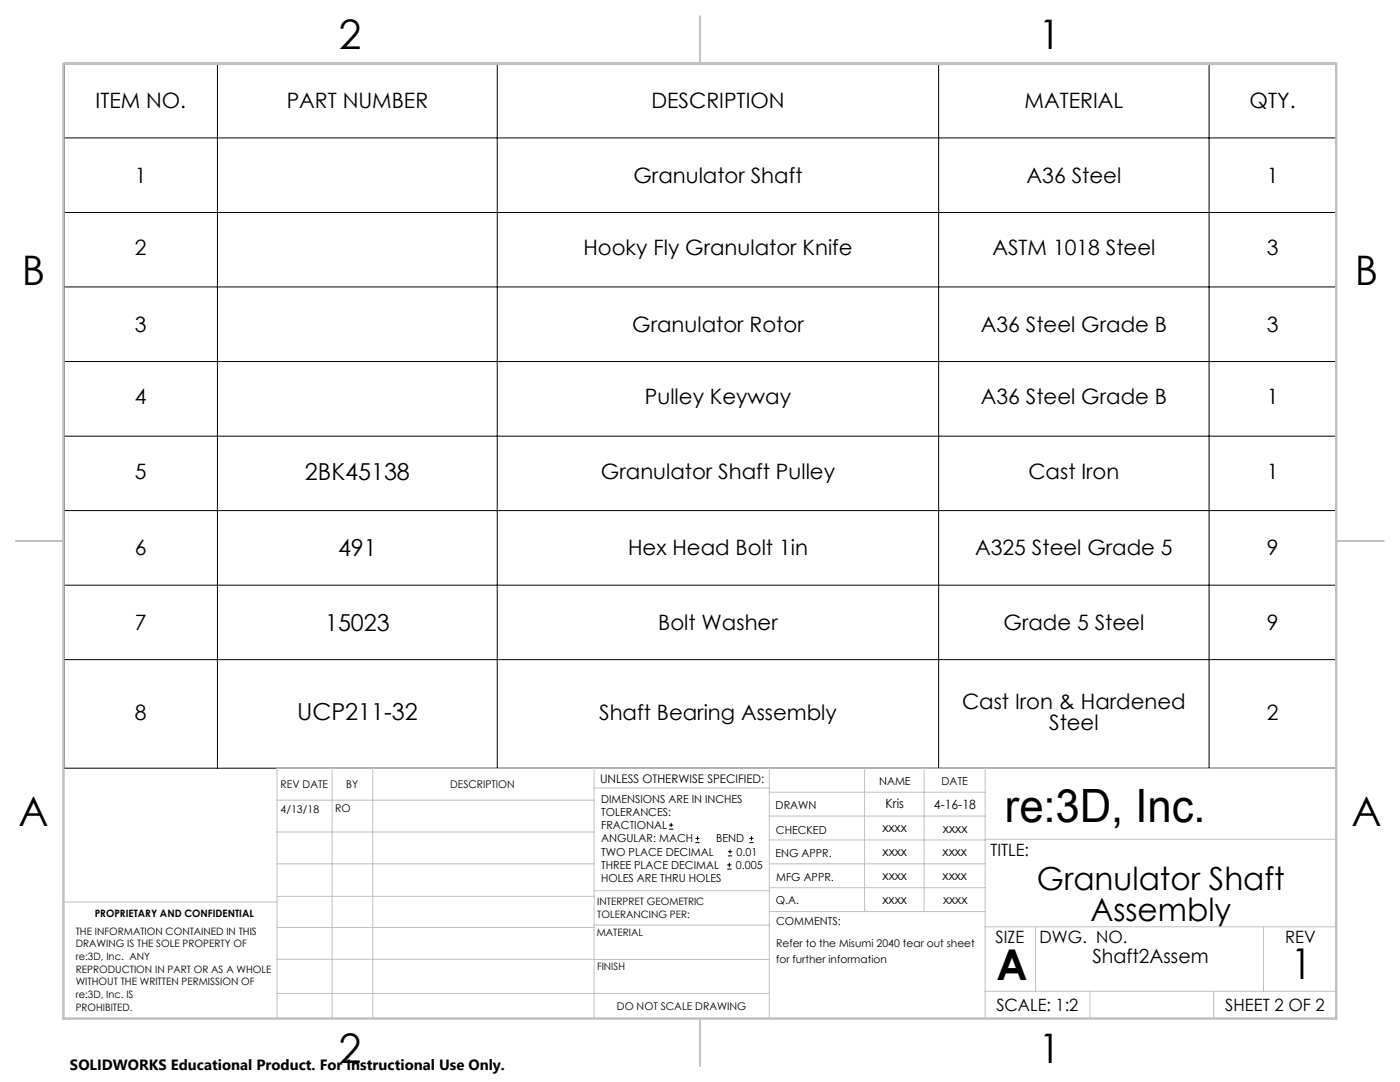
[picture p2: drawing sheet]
<svg xmlns="http://www.w3.org/2000/svg" width="279mm" height="216mm" viewBox="0 0 279 216" stroke-linecap="round" stroke-linejoin="round" font-family="sans-serif">
<defs><g id="words">
<text font-size="9.2" x="200.5" y="164.1">re:3D, Inc.</text>
<g font-size="8.5">
<text x="198.9" y="195.5">A</text>
<text x="257.6" y="195.4">1</text>
</g>
<g font-size="8.1">
<text x="67.6" y="9.7">2</text>
<text x="207.3" y="9.7">1</text>
<text x="4.4" y="57">B</text>
<text x="270.4" y="57">B</text>
<text x="3.7" y="164.9">A</text>
<text x="269.7" y="164.9">A</text>
<text x="67.6" y="212.2">2</text>
<text x="207.3" y="212.2">1</text>
</g>
<g font-size="6.3">
<text x="206.9" y="177.5">Granulator Shaft</text>
<text x="217.6" y="183.9">Assembly</text>
</g>
<g font-size="4.7">
<text x="60.9" y="95.7">2BK45138</text>
<text x="67.5" y="111">491</text>
<text x="64.9" y="125.9">15023</text>
<text x="59.3" y="143.7">UCP211-32</text>
</g>
<g font-size="4.2">
<text x="19.1" y="21.6">ITEM NO.</text>
<text x="57.2" y="21.6">PART NUMBER</text>
<text x="130" y="21.6">DESCRIPTION</text>
<text x="204.5" y="21.6">MATERIAL</text>
<text x="249.4" y="21.6">QTY.</text>
<text x="26.9" y="36.5">1</text>
<text x="126.4" y="36.5">Granulator Shaft</text>
<text x="204.9" y="36.5">A36 Steel</text>
<text x="252.8" y="36.5">1</text>
<text x="26.9" y="50.9">2</text>
<text x="116.4" y="50.9">Hooky Fly Granulator Knife</text>
<text x="198" y="50.9">ASTM 1018 Steel</text>
<text x="252.8" y="50.9">3</text>
<text x="26.9" y="66.2">3</text>
<text x="126.2" y="66.2">Granulator Rotor</text>
<text x="195.7" y="66.2">A36 Steel Grade B</text>
<text x="252.8" y="66.2">3</text>
<text x="26.9" y="80.7">4</text>
<text x="128.7" y="80.7">Pulley Keyway</text>
<text x="195.7" y="80.7">A36 Steel Grade B</text>
<text x="252.8" y="80.7">1</text>
<text x="26.9" y="95.6">5</text>
<text x="119.9" y="95.6">Granulator Shaft Pulley</text>
<text x="205.2" y="95.6">Cast Iron</text>
<text x="252.8" y="95.6">1</text>
<text x="26.9" y="110.8">6</text>
<text x="125.4" y="110.8">Hex Head Bolt 1in</text>
<text x="194.6" y="110.8">A325 Steel Grade 5</text>
<text x="252.8" y="110.8">9</text>
<text x="26.9" y="125.7">7</text>
<text x="131.4" y="125.7">Bolt Washer</text>
<text x="200.3" y="125.7">Grade 5 Steel</text>
<text x="252.8" y="125.7">9</text>
<text x="26.9" y="143.6">8</text>
<text x="119.6" y="143.6">Shaft Bearing Assembly</text>
<text x="192" y="141.5">Cast Iron &amp; Hardened</text>
<text x="252.8" y="143.6">2</text>
<text x="209.4" y="145.6">Steel</text>
</g>
<text font-size="3.9" x="218" y="192.1">Shaft2Assem</text>
<g font-size="3.4">
<text x="197.7" y="170.8">TITLE:</text>
<text x="198.7" y="188.1">SIZE</text>
<text x="207.5" y="188.1">DWG. NO.</text>
<text x="256.5" y="188.2">REV</text>
<text x="198.8" y="201.7">SCALE: 1:2</text>
<text x="244.5" y="201.7">SHEET 2 OF 2</text>
</g>
<text font-size="3" x="14" y="213.5">SOLIDWORKS Educational Product. For Instructional Use Only.</text>
<g font-size="2.5">
<text x="176.7" y="161.3">Kris</text>
<text x="186.4" y="161.4">4-16-18</text>
<text x="176.1" y="166.1">xxxx</text>
<text x="188.2" y="166.2">xxxx</text>
<text x="176.1" y="170.8">xxxx</text>
<text x="188.1" y="170.8">xxxx</text>
<text x="176.1" y="175.6">xxxx</text>
<text x="188.1" y="175.6">xxxx</text>
<text x="176.1" y="180.4">xxxx</text>
<text x="188.2" y="180.3">xxxx</text>
</g>
<text font-size="2.4" x="119.8" y="156.2">UNLESS OTHERWISE SPECIFIED:</text>
<g font-size="2.2">
<text x="120" y="160.1">DIMENSIONS ARE IN INCHES</text>
<text x="154.8" y="161.4">DRAWN</text>
<text x="175.4" y="156.6">NAME</text>
<text x="187.9" y="156.7">DATE</text>
<text x="120" y="162.8">TOLERANCES:</text>
<text x="120" y="165.4">FRACTIONAL</text>
<text x="154.9" y="166.3">CHECKED</text>
<text x="120" y="173.4">THREE PLACE DECIMAL</text>
<text x="120" y="168.1">ANGULAR: MACH</text>
<text x="120" y="170.7">TWO PLACE DECIMAL</text>
<text x="142.9" y="168.1">BEND</text>
<text x="146.9" y="173.4">0.005</text>
<text x="147" y="170.7">0.01</text>
<text x="154.8" y="171">ENG APPR.</text>
<text x="120" y="176">HOLES ARE THRU HOLES</text>
<text x="154.9" y="175.7">MFG APPR.</text>
<text x="154.9" y="180.4">Q.A.</text>
<text x="154.9" y="184.6">COMMENTS:</text>
</g>
<g font-size="2.1">
<text x="56" y="157.2">REV DATE</text>
<text x="69.1" y="157.2">BY</text>
<text x="89.8" y="157.2">DESCRIPTION</text>
<text x="56" y="162.2">4/13/18</text>
<text x="66.9" y="162.1">RO</text>
<text x="154.9" y="189">Refer to the Misumi 2040 tear out sheet</text>
<text x="154.9" y="192.1">for further information</text>
<text x="123.1" y="201.6">DO NOT SCALE DRAWING</text>
</g>
<g font-size="2">
<text x="18.9" y="182.9">PROPRIETARY AND CONFIDENTIAL</text>
<text x="119.2" y="180.6">INTERPRET GEOMETRIC</text>
<text x="119.2" y="183.1">TOLERANCING PER:</text>
<text x="15.1" y="186.5">THE INFORMATION CONTAINED IN THIS</text>
<text x="15.1" y="189">DRAWING IS THE SOLE PROPERTY OF</text>
<text x="15.1" y="191.6">re:3D, Inc. ANY</text>
<text x="119.1" y="186.7">MATERIAL</text>
<text x="15.1" y="194.1">REPRODUCTION IN PART OR AS A WHOLE</text>
<text x="15.1" y="196.6">WITHOUT THE WRITTEN PERMISSION OF</text>
<text x="119.1" y="193.5">FINISH</text>
<text x="15.1" y="199.1">re:3D, Inc. IS</text>
<text x="15.1" y="201.7">PROHIBITED.</text>
</g>
</g></defs>
<g fill="none" stroke="#000" stroke-width=".2">
<path d="M12.8 12.6h253.8v140.7h-253.8zM43.4 12.6v140.7M99.2 12.6v140.7M187.3 12.6v140.7M241.3 12.6v140.7M12.8 27.5h253.8M12.8 42.4h253.8M12.8 57.3h253.8M12.8 72.1h253.8M12.8 87h253.8M12.8 101.9h253.8M12.8 116.8h253.8"/>
<path d="M12.8 131.6h253.8M133.5 165.5h.9M133.5 164.6h.9M133.9 164.2v.8M138.8 168.1h.8M138.8 167.3h.8M139.2 166.9v.8M145.1 173.4h.9M145.1 172.6h.9M145.3 170.8h.8M145.3 169.9h.8M145.6 172.2v.8"/>
<path d="M145.7 169.5v.9M149.5 168.1h.9M149.5 167.3h.9M150 166.9v.8"/>
</g>
<g fill="none" stroke="#c0c0c0" stroke-width=".2">
<path d="M55.3 159.7h63.3M66.3 153.3v49.9M74.4 153.3v49.9M118.6 153.3v49.9M118.6 157.2h34.9M153.5 153.3v49.9M153.5 158.1h43.1M172.5 153.3v28.6M184.4 153.3v28.6M196.6 153.3v49.9M266.7 153.3h-211.4v49.9M55.3 178.9h63.3"/>
<path d="M55.3 172.4h63.3M55.3 166h63.3M55.3 180h-42.7v23.2M118.6 177.7h35M153.5 167.6h43.1M153.5 162.8h43.1M153.5 172.4h43.1M153.5 177.1h43.1M196.6 167.5h70.1M55.3 198.2h98.2M55.3 191.4l98.2 .1M55.3 185.1h63.3"/>
<path d="M118.6 184.6h35M153.6 181.9h43M196.6 197.8h70.1M196.6 184.9h70.1M206.7 184.9v12.9M217.5 197.8v5.4M242.2 197.8v5.4M252.2 184.9v12.9"/>
</g>
<path d="M139.7 3.2v9.5M3.1 107.9h9.6M266.7 107.9h9.5M139.7 203.2v9.6" fill="none" stroke="#c0c0c0" stroke-width=".25"/>
<path d="M12.7 12.7h254v190.5h-254z" fill="none" stroke="#c0c0c0" stroke-width=".5"/>
<use href="#words"/>
</svg>
